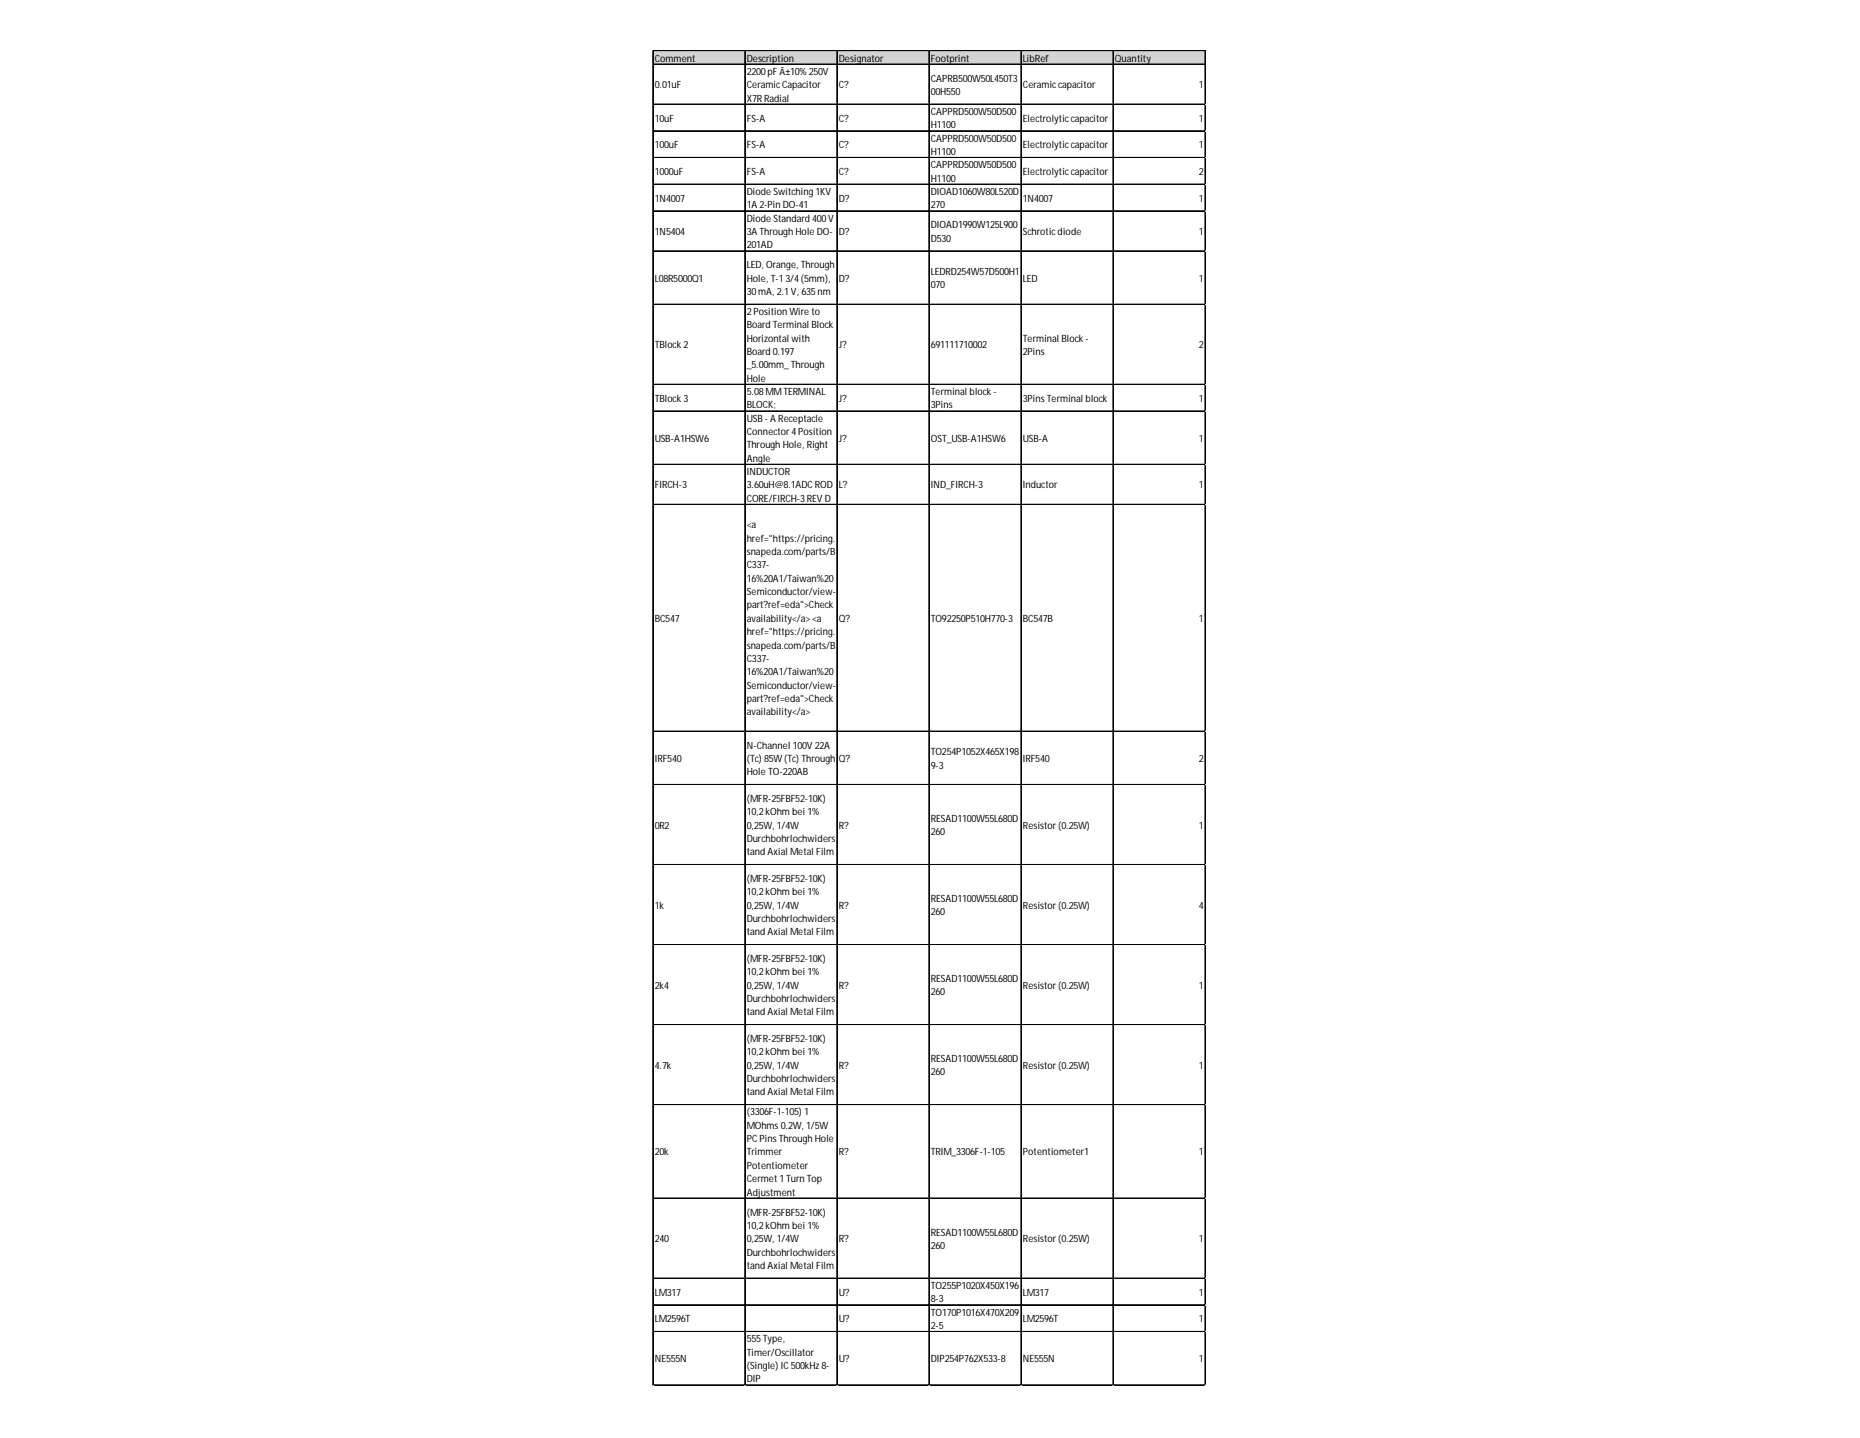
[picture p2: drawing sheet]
<svg xmlns="http://www.w3.org/2000/svg" width="279mm" height="216mm" viewBox="0 0 279 216" stroke-linecap="round" stroke-linejoin="round" font-family="sans-serif">
<defs><g id="words">
<g font-size="1.5">
<text x="98.4" y="9.2">Comment</text>
<text x="112.2" y="9.2">Description</text>
<text x="112.2" y="11.2">2200pF Â±10% 250V</text>
<text x="126" y="9.2">Designator</text>
<text x="139.8" y="9.2">Footprint</text>
<text x="153.7" y="9.2">LibRef</text>
<text x="167.5" y="9.2">Quantity</text>
<text x="98.4" y="13.2">0.01uF</text>
<text x="112.2" y="13.2">CeramicCapacitor</text>
<text x="112.2" y="15.2">X7R Radial</text>
<text x="126" y="13.2">C?</text>
<text x="139.8" y="12.2">CAPRB500W50L450T3</text>
<text x="139.8" y="14.2">00H550</text>
<text x="139.8" y="17.2">CAPPRD500W50D500</text>
<text x="153.7" y="13.2">Ceramiccapacitor</text>
<text x="180.1" y="13.2">1</text>
<text x="98.4" y="18.2">10uF</text>
<text x="98.4" y="22.3">100uF</text>
<text x="112.2" y="18.2">FS-A</text>
<text x="112.2" y="22.3">FS-A</text>
<text x="126" y="18.2">C?</text>
<text x="126" y="22.3">C?</text>
<text x="139.8" y="19.3">H1100</text>
<text x="139.8" y="21.3">CAPPRD500W50D500</text>
<text x="139.8" y="23.3">H1100</text>
<text x="153.7" y="18.2">Electrolyticcapacitor</text>
<text x="153.7" y="22.3">Electrolyticcapacitor</text>
<text x="180.1" y="18.2">1</text>
<text x="180.1" y="22.3">1</text>
<text x="98.4" y="26.3">1000uF</text>
<text x="112.2" y="26.3">FS-A</text>
<text x="112.2" y="29.3">Diode Switching 1KV</text>
<text x="126" y="26.3">C?</text>
<text x="139.8" y="25.3">CAPPRD500W50D500</text>
<text x="139.8" y="27.3">H1100</text>
<text x="139.8" y="29.3">DIOAD1060W80L520D</text>
<text x="153.7" y="26.3">Electrolyticcapacitor</text>
<text x="180.1" y="26.3">2</text>
<text x="98.4" y="30.3">1N4007</text>
<text x="98.4" y="35.3">1N5404</text>
<text x="112.2" y="31.3">1A 2-Pin DO-41</text>
<text x="112.2" y="33.3">Diode Standard 400V</text>
<text x="112.2" y="35.3">3A Through Hole DO-</text>
<text x="126" y="30.3">D?</text>
<text x="126" y="35.3">D?</text>
<text x="139.8" y="31.3">270</text>
<text x="139.8" y="34.3">DIOAD1990W125L900</text>
<text x="153.7" y="30.3">1N4007</text>
<text x="153.7" y="35.3">Schroticdiode</text>
<text x="180.1" y="30.3">1</text>
<text x="180.1" y="35.3">1</text>
<text x="112.2" y="37.3">201AD</text>
<text x="112.2" y="40.3">LED, Orange, Through</text>
<text x="139.8" y="36.3">D530</text>
<text x="139.8" y="41.3">LEDRD254W57D500H1</text>
<text x="98.4" y="42.3">L08R5000Q1</text>
<text x="112.2" y="42.3">Hole, T-13/4(5mm),</text>
<text x="112.2" y="44.3">30mA, 2.1V, 635nm</text>
<text x="112.2" y="47.3">2Position Wire to</text>
<text x="126" y="42.3">D?</text>
<text x="139.8" y="43.3">070</text>
<text x="153.7" y="42.3">LED</text>
<text x="180.1" y="42.3">1</text>
<text x="98.4" y="52.3">TBlock 2</text>
<text x="112.2" y="49.3">Board Terminal Block</text>
<text x="112.2" y="51.3">Horizontal with</text>
<text x="112.2" y="53.3">Board 0.197</text>
<text x="126" y="52.3">J?</text>
<text x="139.8" y="52.3">691111710002</text>
<text x="153.7" y="51.3">Terminal Block -</text>
<text x="153.7" y="53.3">2Pins</text>
<text x="180.1" y="52.3">2</text>
<text x="112.2" y="55.3">_5.00mm_ Through</text>
<text x="112.2" y="57.3">Hole</text>
<text x="112.2" y="59.3">5.08MMTERMINAL</text>
<text x="139.8" y="59.3">Terminal block -</text>
<text x="98.4" y="60.3">TBlock 3</text>
<text x="112.2" y="61.3">BLOCK;</text>
<text x="112.2" y="63.3">USB - A Receptacle</text>
<text x="112.2" y="65.3">Connector 4Position</text>
<text x="126" y="60.3">J?</text>
<text x="139.8" y="61.3">3Pins</text>
<text x="153.7" y="60.3">3Pins Terminal block</text>
<text x="180.1" y="60.3">1</text>
<text x="98.4" y="66.3">USB-A1HSW6</text>
<text x="112.2" y="67.3">Through Hole, Right</text>
<text x="112.2" y="69.3">Angle</text>
<text x="112.2" y="71.3">INDUCTOR</text>
<text x="126" y="66.3">J?</text>
<text x="139.8" y="66.3">OST_USB-A1HSW6</text>
<text x="153.7" y="66.3">USB-A</text>
<text x="180.1" y="66.3">1</text>
<text x="98.4" y="73.3">FIRCH-3</text>
<text x="112.2" y="73.3">3.60uH@8.1ADC ROD</text>
<text x="112.2" y="75.3">CORE/FIRCH-3REV D</text>
<text x="126" y="73.3">L?</text>
<text x="139.8" y="73.3">IND_FIRCH-3</text>
<text x="153.7" y="73.3">Inductor</text>
<text x="180.1" y="73.3">1</text>
<text x="112.2" y="79.3">&lt;a</text>
<text x="112.2" y="81.3">href=&quot;https://pricing.</text>
<text x="112.2" y="83.3">snapeda.com/parts/B</text>
<text x="112.2" y="85.4">C337-</text>
<text x="112.2" y="87.4">16%20A1/Taiwan%20</text>
<text x="112.2" y="89.4">Semiconductor/view-</text>
<text x="98.4" y="93.4">BC547</text>
<text x="112.2" y="91.4">part?ref=eda&quot;&gt;Check</text>
<text x="112.2" y="93.4">availability&lt;/a&gt;&lt;a</text>
<text x="112.2" y="95.4">href=&quot;https://pricing.</text>
<text x="126" y="93.4">Q?</text>
<text x="139.8" y="93.4">TO92250P510H770-3</text>
<text x="153.7" y="93.4">BC547B</text>
<text x="180.1" y="93.4">1</text>
<text x="112.2" y="97.4">snapeda.com/parts/B</text>
<text x="112.2" y="99.4">C337-</text>
<text x="112.2" y="101.4">16%20A1/Taiwan%20</text>
<text x="112.2" y="103.4">Semiconductor/view-</text>
<text x="112.2" y="105.4">part?ref=eda&quot;&gt;Check</text>
<text x="112.2" y="107.4">availability&lt;/a&gt;</text>
<text x="112.2" y="112.4">N-Channel 100V 22A</text>
<text x="139.8" y="113.4">TO254P1052X465X198</text>
<text x="98.4" y="114.4">IRF540</text>
<text x="112.2" y="114.4">(Tc) 85W (Tc) Through</text>
<text x="112.2" y="116.4">Hole TO-220AB</text>
<text x="126" y="114.4">Q?</text>
<text x="139.8" y="115.4">9-3</text>
<text x="153.7" y="114.4">IRF540</text>
<text x="180.1" y="114.4">2</text>
<text x="98.4" y="124.4">0R2</text>
<text x="112.2" y="120.4">(MFR-25FBF52-10K)</text>
<text x="112.2" y="122.4">10,2kOhm bei 1%</text>
<text x="112.2" y="124.4">0,25W, 1/4W</text>
<text x="126" y="124.4">R?</text>
<text x="139.8" y="123.4">RESAD1100W55L680D</text>
<text x="139.8" y="125.4">260</text>
<text x="153.7" y="124.4">Resistor (0.25W)</text>
<text x="180.1" y="124.4">1</text>
<text x="112.2" y="126.4">Durchbohrlochwiders</text>
<text x="112.2" y="128.4">tand Axial Metal Film</text>
<text x="98.4" y="136.4">1k</text>
<text x="112.2" y="132.4">(MFR-25FBF52-10K)</text>
<text x="112.2" y="134.4">10,2kOhm bei 1%</text>
<text x="112.2" y="136.4">0,25W, 1/4W</text>
<text x="126" y="136.4">R?</text>
<text x="139.8" y="135.4">RESAD1100W55L680D</text>
<text x="139.8" y="137.4">260</text>
<text x="153.7" y="136.4">Resistor (0.25W)</text>
<text x="180.1" y="136.4">4</text>
<text x="112.2" y="138.4">Durchbohrlochwiders</text>
<text x="112.2" y="140.4">tand Axial Metal Film</text>
<text x="98.4" y="148.4">2k4</text>
<text x="112.2" y="144.4">(MFR-25FBF52-10K)</text>
<text x="112.2" y="146.4">10,2kOhm bei 1%</text>
<text x="112.2" y="148.4">0,25W, 1/4W</text>
<text x="126" y="148.4">R?</text>
<text x="139.8" y="147.4">RESAD1100W55L680D</text>
<text x="139.8" y="149.4">260</text>
<text x="153.7" y="148.4">Resistor (0.25W)</text>
<text x="180.1" y="148.4">1</text>
<text x="112.2" y="150.4">Durchbohrlochwiders</text>
<text x="112.2" y="152.5">tand Axial Metal Film</text>
<text x="98.4" y="160.5">4.7k</text>
<text x="112.2" y="156.5">(MFR-25FBF52-10K)</text>
<text x="112.2" y="158.5">10,2kOhm bei 1%</text>
<text x="112.2" y="160.5">0,25W, 1/4W</text>
<text x="126" y="160.5">R?</text>
<text x="139.8" y="159.5">RESAD1100W55L680D</text>
<text x="139.8" y="161.5">260</text>
<text x="153.7" y="160.5">Resistor (0.25W)</text>
<text x="180.1" y="160.5">1</text>
<text x="112.2" y="162.5">Durchbohrlochwiders</text>
<text x="112.2" y="164.5">tand Axial Metal Film</text>
<text x="112.2" y="167.5">(3306F-1-105) 1</text>
<text x="98.4" y="173.5">20k</text>
<text x="112.2" y="169.5">MOhms 0.2W, 1/5W</text>
<text x="112.2" y="171.5">PC Pins Through Hole</text>
<text x="112.2" y="173.5">Trimmer</text>
<text x="126" y="173.5">R?</text>
<text x="139.8" y="173.5">TRIM_3306F-1-105</text>
<text x="153.7" y="173.5">Potentiometer1</text>
<text x="180.1" y="173.5">1</text>
<text x="112.2" y="175.5">Potentiometer</text>
<text x="112.2" y="177.5">Cermet 1Turn Top</text>
<text x="112.2" y="179.5">Adjustment</text>
<text x="112.2" y="182.5">(MFR-25FBF52-10K)</text>
<text x="112.2" y="184.5">10,2kOhm bei 1%</text>
<text x="139.8" y="185.5">RESAD1100W55L680D</text>
<text x="98.4" y="186.5">240</text>
<text x="112.2" y="186.5">0,25W, 1/4W</text>
<text x="112.2" y="188.5">Durchbohrlochwiders</text>
<text x="112.2" y="190.5">tand Axial Metal Film</text>
<text x="126" y="186.5">R?</text>
<text x="139.8" y="187.5">260</text>
<text x="153.7" y="186.5">Resistor (0.25W)</text>
<text x="180.1" y="186.5">1</text>
<text x="98.4" y="194.5">LM317</text>
<text x="126" y="194.5">U?</text>
<text x="139.8" y="193.5">TO255P1020X450X196</text>
<text x="139.8" y="195.5">8-3</text>
<text x="139.8" y="197.5">TO170P1016X470X209</text>
<text x="153.7" y="194.5">LM317</text>
<text x="180.1" y="194.5">1</text>
<text x="98.4" y="198.5">LM2596T</text>
<text x="112.2" y="201.5">555Type,</text>
<text x="112.2" y="203.5">Timer/Oscillator</text>
<text x="126" y="198.5">U?</text>
<text x="139.8" y="199.5">2-5</text>
<text x="153.7" y="198.5">LM2596T</text>
<text x="180.1" y="198.5">1</text>
<text x="98.4" y="204.5">NE555N</text>
<text x="112.2" y="205.5">(Single) IC 500kHz 8-</text>
<text x="112.2" y="207.5">DIP</text>
<text x="126" y="204.5">U?</text>
<text x="139.8" y="204.5">DIP254P762X533-8</text>
<text x="153.7" y="204.5">NE555N</text>
<text x="180.1" y="204.5">1</text>
</g>
</g></defs>
<path d="M98.1 7.7h83.1v2h-83.1z" fill="#d3d3d3"/>
<g fill="none" stroke="#000" stroke-width=".15">
<path d="M98 7.6v200.4M98.1 7.6v200.4M98.1 7.6h83M98.1 7.7h83M98.1 9.6h83M98.1 9.7h83M98.1 15.6h83M98.1 15.7h83M98.1 19.6h83M98.1 19.7h83M111.9 7.7v200.3M125.7 7.7v200.3"/>
<path d="M125.8 7.7v200.3M139.5 7.7v200.3M139.6 7.7v200.3M153.4 7.7v200.3M167.2 7.7v200.3M181 7.7v200.3M181.1 7.7v200.3M98.1 23.6h83M98.1 23.7h83M98.1 27.6h83M98.1 27.7h83M98.1 31.6h83"/>
<path d="M98.1 31.7h83M98.1 37.7h83M98.1 45.7h83M98.1 57.7h83M98.1 61.7h83M98.1 69.7h83M98.1 75.7h83M98.1 75.8h83M98.1 109.8h83M98.1 117.8h83M98.1 129.8h83M98.1 141.8h83"/>
<path d="M98.1 141.9h83M98.1 153.8h83M98.1 153.9h83M98.1 165.8h83M98.1 165.9h83M98.1 179.9h83M98.1 191.9h83M98.1 195.9h83M98.1 199.9h83M98.1 207.9h83M98.1 208h83"/>
</g>
<path d="M98 208v.1" fill="none" stroke="#d4d4d4" stroke-width=".15"/>
<path d="M98 208l.1 .1z" fill="#d4d4d4"/>
<path d="M111.9 208v.1" fill="none" stroke="#d4d4d4" stroke-width=".15"/>
<path d="M111.9 208l.1 .1z" fill="#d4d4d4"/>
<path d="M125.7 208v.1" fill="none" stroke="#d4d4d4" stroke-width=".15"/>
<path d="M125.7 208l.1 .1z" fill="#d4d4d4"/>
<path d="M139.5 208v.1" fill="none" stroke="#d4d4d4" stroke-width=".15"/>
<path d="M139.5 208l.1 .1z" fill="#d4d4d4"/>
<path d="M153.4 208v.1" fill="none" stroke="#d4d4d4" stroke-width=".15"/>
<path d="M153.4 208l.1 .1z" fill="#d4d4d4"/>
<path d="M167.2 208v.1" fill="none" stroke="#d4d4d4" stroke-width=".15"/>
<path d="M167.2 208l.1 .1z" fill="#d4d4d4"/>
<path d="M181 208v.1" fill="none" stroke="#d4d4d4" stroke-width=".15"/>
<path d="M181 208l.1 .1z" fill="#d4d4d4"/>
<path d="M181.1 15.6h.1" fill="none" stroke="#d4d4d4" stroke-width=".15"/>
<path d="M181.1 15.6l.1 .1z" fill="#d4d4d4"/>
<path d="M181.1 19.6h.1" fill="none" stroke="#d4d4d4" stroke-width=".15"/>
<path d="M181.1 19.6l.1 .1z" fill="#d4d4d4"/>
<path d="M181.1 23.6h.1" fill="none" stroke="#d4d4d4" stroke-width=".15"/>
<path d="M181.1 23.6l.1 .1z" fill="#d4d4d4"/>
<path d="M181.1 27.6h.1" fill="none" stroke="#d4d4d4" stroke-width=".15"/>
<path d="M181.1 27.6l.1 .1z" fill="#d4d4d4"/>
<path d="M181.1 31.6h.1" fill="none" stroke="#d4d4d4" stroke-width=".15"/>
<path d="M181.1 31.6l.1 .1z" fill="#d4d4d4"/>
<path d="M181.1 37.7h.1" fill="none" stroke="#d4d4d4" stroke-width=".15"/>
<path d="M181.1 37.7l.1 .1z" fill="#d4d4d4"/>
<path d="M181.1 45.7h.1" fill="none" stroke="#d4d4d4" stroke-width=".15"/>
<path d="M181.1 45.7l.1 .1z" fill="#d4d4d4"/>
<path d="M181.1 57.7h.1" fill="none" stroke="#d4d4d4" stroke-width=".15"/>
<path d="M181.1 57.7l.1 .1z" fill="#d4d4d4"/>
<path d="M181.1 61.7h.1" fill="none" stroke="#d4d4d4" stroke-width=".15"/>
<path d="M181.1 61.7l.1 .1z" fill="#d4d4d4"/>
<path d="M181.1 69.7h.1" fill="none" stroke="#d4d4d4" stroke-width=".15"/>
<path d="M181.1 69.7l.1 .1z" fill="#d4d4d4"/>
<path d="M181.1 75.7h.1" fill="none" stroke="#d4d4d4" stroke-width=".15"/>
<path d="M181.1 75.7l.1 .1z" fill="#d4d4d4"/>
<path d="M181.1 109.8h.1" fill="none" stroke="#d4d4d4" stroke-width=".15"/>
<path d="M181.1 109.8l.1 .1z" fill="#d4d4d4"/>
<path d="M181.1 117.8h.1" fill="none" stroke="#d4d4d4" stroke-width=".15"/>
<path d="M181.1 117.8l.1 .1z" fill="#d4d4d4"/>
<path d="M181.1 129.8h.1" fill="none" stroke="#d4d4d4" stroke-width=".15"/>
<path d="M181.1 129.8l.1 .1z" fill="#d4d4d4"/>
<path d="M181.1 141.8h.1" fill="none" stroke="#d4d4d4" stroke-width=".15"/>
<path d="M181.1 141.8l.1 .1z" fill="#d4d4d4"/>
<path d="M181.1 153.8h.1" fill="none" stroke="#d4d4d4" stroke-width=".15"/>
<path d="M181.1 153.8l.1 .1z" fill="#d4d4d4"/>
<path d="M181.1 165.8h.1" fill="none" stroke="#d4d4d4" stroke-width=".15"/>
<path d="M181.1 165.8l.1 .1z" fill="#d4d4d4"/>
<path d="M181.1 179.9h.1" fill="none" stroke="#d4d4d4" stroke-width=".15"/>
<path d="M181.1 179.9l.1 .1z" fill="#d4d4d4"/>
<path d="M181.1 191.9h.1" fill="none" stroke="#d4d4d4" stroke-width=".15"/>
<path d="M181.1 191.9l.1 .1z" fill="#d4d4d4"/>
<path d="M181.1 195.9h.1" fill="none" stroke="#d4d4d4" stroke-width=".15"/>
<path d="M181.1 195.9l.1 .1z" fill="#d4d4d4"/>
<path d="M181.1 199.9h.1" fill="none" stroke="#d4d4d4" stroke-width=".15"/>
<path d="M181.1 199.9l.1 .1z" fill="#d4d4d4"/>
<path d="M181.1 207.9h.1" fill="none" stroke="#d4d4d4" stroke-width=".15"/>
<path d="M181.1 207.9l.1 .1z" fill="#d4d4d4"/>
<use href="#words"/>
</svg>
